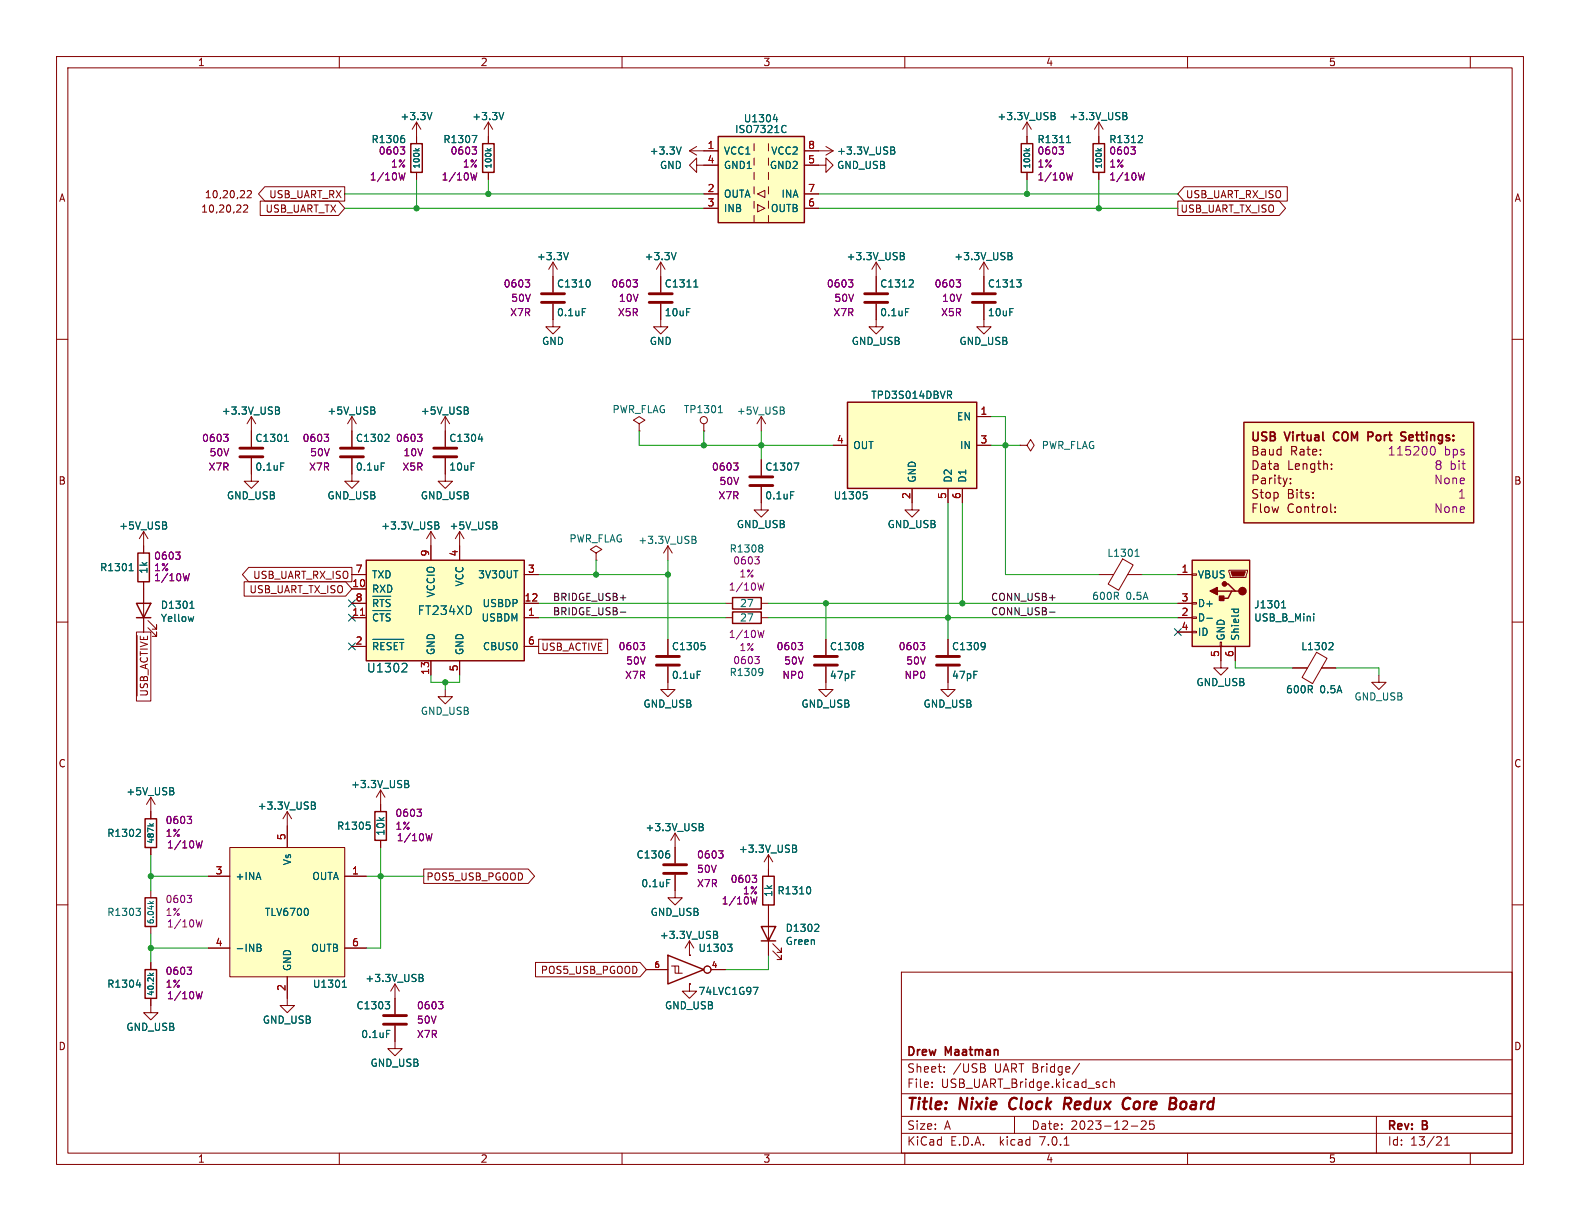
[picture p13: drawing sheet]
<svg xmlns="http://www.w3.org/2000/svg" width="279mm" height="216mm" viewBox="0 0 279 216" stroke-linecap="round" stroke-linejoin="round" font-family="sans-serif">
<defs><g id="words">
<g font-size="2.8" fill="#840000">
<text x="160.4" y="196.7">Title:</text>
<text x="169.8" y="196.7">Nixie</text>
<text x="179.2" y="196.7">Clock</text>
<text x="189.4" y="196.7">Redux</text>
<text x="200.5" y="196.7">Core</text>
<text x="209.3" y="196.7">Board</text>
</g>
<g font-size="2.1" fill="#840000">
<text x="221.2" y="80.8">Baud</text>
<text x="221.2" y="83.3">Data</text>
<text x="221.2" y="78.4">USB</text>
<text x="227.4" y="78.4">Virtual</text>
<text x="227.7" y="83.3">Length:</text>
<text x="228.2" y="80.8">Rate:</text>
<text x="236.4" y="78.4">COM</text>
<text x="242.9" y="78.4">Port</text>
<text x="221.2" y="85.8">Parity:</text>
<text x="221.2" y="88.4">Stop</text>
<text x="227.6" y="88.4">Bits:</text>
<text x="221.2" y="90.9">Flow</text>
<text x="227.6" y="90.9">Control:</text>
<text x="160.4" y="189.8">Sheet:</text>
<text x="160.4" y="187">Drew</text>
<text x="167.3" y="187">Maatman</text>
<text x="168.6" y="189.8">/USB</text>
<text x="175.8" y="189.8">UART Bridge/</text>
<text x="160.4" y="192.5">File:</text>
<text x="166.4" y="192.5">USB_UART_Bridge.kicad_sch</text>
<text x="160.4" y="202.7">KiCad</text>
<text x="160.4" y="199.9">Size:</text>
<text x="167" y="199.9">A</text>
<text x="168.1" y="202.7">E.D.A.</text>
<text x="176.8" y="202.7">kicad</text>
<text x="182.4" y="199.9">Date:</text>
<text x="183.9" y="202.7">7.0.1</text>
<text x="189.3" y="199.9">2023-12-25</text>
<text x="245.4" y="200.1">Rev:</text>
<text x="245.4" y="202.7">Id:</text>
<text x="249.4" y="202.7">13/21</text>
<text x="251.6" y="200.1">B</text>
</g>
<g font-size="2.1" fill="#840084">
<text x="245.3" y="80.7">115200</text>
<text x="249.3" y="78.4">Settings:</text>
<text x="253.6" y="83.2">8</text>
<text x="255.3" y="80.7">bps</text>
<text x="256.3" y="83.2">bit</text>
<text x="253.5" y="85.8">None</text>
<text x="257.8" y="88.3">1</text>
<text x="253.5" y="90.9">None</text>
</g>
<g font-size="2.1" fill="#006464">
<text x="73.8" y="108.9">FT234XD</text>
<text x="64.8" y="119.1">U1302</text>
</g>
<g font-size="1.8" fill="#840000">
<text x="35" y="11.8">1</text>
<text x="85" y="11.8">2</text>
<text x="135" y="11.8">3</text>
<text x="185" y="11.8">4</text>
<text x="235" y="11.8">5</text>
<text x="10.4" y="35.8">A</text>
<text x="36.1" y="35.2">10,20,22</text>
<text x="47.5" y="35.2">USB_UART_RX</text>
<text x="209.7" y="35.2">USB_UART_RX_ISO</text>
<text x="267.8" y="35.8">A</text>
<text x="35.5" y="37.7">10,20,22</text>
<text x="46.8" y="37.7">USB_UART_TX</text>
<text x="208.8" y="37.7">USB_UART_TX_ISO</text>
<text x="10.3" y="85.8">B</text>
<text x="267.7" y="85.8">B</text>
<text x="44" y="105.1">USB_UART_TX_ISO</text>
<text x="44.6" y="102.5">USB_UART_RX_ISO</text>
<text x="95.7" y="115.8">~{USB_ACTIVE}</text>
<text x="26.9" y="123.3" transform="rotate(-90 26.9 123.3)">~{USB_ACTIVE}</text>
<text x="10.3" y="135.8">C</text>
<text x="267.7" y="135.8">C</text>
<text x="75.4" y="155.9">POS5_USB_PGOOD</text>
<text x="95.5" y="172.4">POS5_USB_PGOOD</text>
<text x="10.3" y="185.8">D</text>
<text x="267.7" y="185.8">D</text>
<text x="35" y="205.7">1</text>
<text x="85" y="205.7">2</text>
<text x="135" y="205.7">3</text>
<text x="185" y="205.7">4</text>
<text x="235" y="205.7">5</text>
</g>
<g font-size="1.8" fill="#006464">
<text x="70.8" y="21.4">+3.3V</text>
<text x="83.5" y="21.4">+3.3V</text>
<text x="129.9" y="23.7">ISO7321C</text>
<text x="131.5" y="21.8">U1304</text>
<text x="176.3" y="21.4">+3.3V_USB</text>
<text x="189" y="21.4">+3.3V_USB</text>
<text x="65.6" y="25.5">R1306</text>
<text x="78.3" y="25.5">R1307</text>
<text x="114.8" y="27.5">+3.3V</text>
<text x="128" y="27.5">VCC1</text>
<text x="136.3" y="27.5">VCC2</text>
<text x="148" y="27.5">+3.3V_USB</text>
<text x="116.6" y="30">GND</text>
<text x="128" y="35.1">OUTA</text>
<text x="128" y="30">GND1</text>
<text x="136" y="30">GND2</text>
<text x="138.1" y="35.1">INA</text>
<text x="148" y="30">GND_USB</text>
<text x="128" y="37.7">INB</text>
<text x="136.2" y="37.7">OUTB</text>
<text x="94.9" y="46.2">+3.3V</text>
<text x="113.9" y="46.2">+3.3V</text>
<text x="149.6" y="46.2">+3.3V_USB</text>
<text x="168.7" y="46.2">+3.3V_USB</text>
<text x="98.4" y="51">C1310</text>
<text x="117.5" y="51">C1311</text>
<text x="155.6" y="51">C1312</text>
<text x="174.6" y="51">C1313</text>
<text x="98.4" y="56.1">0.1uF</text>
<text x="117.5" y="56.1">10uF</text>
<text x="155.6" y="56.1">0.1uF</text>
<text x="174.6" y="56.1">10uF</text>
<text x="95.8" y="61.2">GND</text>
<text x="114.8" y="61.2">GND</text>
<text x="150.6" y="61.2">GND_USB</text>
<text x="169.6" y="61.2">GND_USB</text>
<text x="154" y="70.7">TPD3S014DBVR</text>
<text x="39.2" y="73.5">+3.3V_USB</text>
<text x="57.8" y="73.5">+5V_USB</text>
<text x="74.4" y="73.5">+5V_USB</text>
<text x="108.2" y="73.2">PWR_FLAG</text>
<text x="120.9" y="73.2">TP1301</text>
<text x="130.2" y="73.5">+5V_USB</text>
<text x="169.1" y="74.5">EN</text>
<text x="45.1" y="78.3">C1301</text>
<text x="45.1" y="83.4">0.1uF</text>
<text x="62.9" y="78.3">C1302</text>
<text x="62.9" y="83.4">0.1uF</text>
<text x="79.4" y="78.3">C1304</text>
<text x="79.4" y="83.4">10uF</text>
<text x="135.3" y="83.4">C1307</text>
<text x="150.9" y="79.6">OUT</text>
<text x="169.6" y="79.6">IN</text>
<text x="184.2" y="79.6">PWR_FLAG</text>
<text x="40.1" y="88.5">GND_USB</text>
<text x="57.8" y="88.5">GND_USB</text>
<text x="74.4" y="88.5">GND_USB</text>
<text x="135.3" y="88.5">0.1uF</text>
<text x="147.4" y="88.5">U1305</text>
<text x="162.1" y="85.3" transform="rotate(-90 162.1 85.3)">GND</text>
<text x="168.5" y="85.3" transform="rotate(-90 168.5 85.3)">D2</text>
<text x="171" y="85.3" transform="rotate(-90 171 85.3)">D1</text>
<text x="21" y="93.8">+5V_USB</text>
<text x="67.3" y="93.8">+3.3V_USB</text>
<text x="79.4" y="93.8">+5V_USB</text>
<text x="130.2" y="93.5">GND_USB</text>
<text x="156.9" y="93.5">GND_USB</text>
<text x="17.6" y="101.2">R1301</text>
<text x="26.2" y="101.5" transform="rotate(-90 26.2 101.5)">1k</text>
<text x="100.6" y="96.1">PWR_FLAG</text>
<text x="112.8" y="96.3">+3.3V_USB</text>
<text x="195.8" y="98.6">L1301</text>
<text x="28.4" y="107.8">D1301</text>
<text x="65.8" y="105">RXD</text>
<text x="65.8" y="102.4">TXD</text>
<text x="77" y="105.8" transform="rotate(-90 77 105.8)">VCCIO</text>
<text x="82.1" y="103.8" transform="rotate(-90 82.1 103.8)">VCC</text>
<text x="84.4" y="102.4">3V3OUT</text>
<text x="85.2" y="107.5">USBDP</text>
<text x="130.8" y="107.5">27</text>
<text x="193.1" y="106.2">600R</text>
<text x="199.1" y="106.2">0.5A</text>
<text x="211.8" y="102.4">VBUS</text>
<text x="211.8" y="107.5">D+</text>
<text x="221.7" y="107.7">J1301</text>
<text x="28.4" y="110.1">Yellow</text>
<text x="65.8" y="110.7">~{CTS}</text>
<text x="65.8" y="108.1">~{RTS}</text>
<text x="85" y="110">USBDM</text>
<text x="130.8" y="110">27</text>
<text x="211.8" y="110">D-</text>
<text x="211.8" y="112.6">ID</text>
<text x="216.7" y="113.3" transform="rotate(-90 216.7 113.3)">GND</text>
<text x="219.3" y="113.3" transform="rotate(-90 219.3 113.3)">Shield</text>
<text x="221.7" y="110">USB_B_Mini</text>
<text x="65.8" y="115.7">~{RESET}</text>
<text x="77" y="115.8" transform="rotate(-90 77 115.8)">GND</text>
<text x="82.1" y="115.8" transform="rotate(-90 82.1 115.8)">GND</text>
<text x="85.3" y="115.1">CBUS0</text>
<text x="118.8" y="115.1">C1305</text>
<text x="129" y="119.7">R1309</text>
<text x="146.7" y="115.1">C1308</text>
<text x="168.3" y="115.1">C1309</text>
<text x="230" y="115.1">L1302</text>
<text x="113.7" y="125.3">GND_USB</text>
<text x="118.8" y="120.2">0.1uF</text>
<text x="141.7" y="125.3">GND_USB</text>
<text x="146.7" y="120.2">47pF</text>
<text x="163.3" y="125.3">GND_USB</text>
<text x="168.3" y="120.2">47pF</text>
<text x="211.5" y="121.5">GND_USB</text>
<text x="227.4" y="122.7">600R</text>
<text x="233.4" y="122.7">0.5A</text>
<text x="239.5" y="124">GND_USB</text>
<text x="74.4" y="126.6">GND_USB</text>
<text x="22.3" y="140.8">+5V_USB</text>
<text x="45.5" y="143.3">+3.3V_USB</text>
<text x="62" y="139.5">+3.3V_USB</text>
<text x="18.9" y="148.1">R1302</text>
<text x="59.5" y="146.9">R1305</text>
<text x="68.1" y="147.8" transform="rotate(-90 68.1 147.8)">10k</text>
<text x="114.1" y="147.1">+3.3V_USB</text>
<text x="41.7" y="155.8">+INA</text>
<text x="51.6" y="153.1" transform="rotate(-90 51.6 153.1)">Vs</text>
<text x="55.1" y="155.8">OUTA</text>
<text x="112.5" y="152">C1306</text>
<text x="130.6" y="150.9">+3.3V_USB</text>
<text x="113.3" y="157">0.1uF</text>
<text x="136.7" y="158.7" transform="rotate(-90 136.7 158.7)">1k</text>
<text x="137.4" y="158.3">R1310</text>
<text x="18.9" y="162.1">R1303</text>
<text x="46.8" y="162.1">TLV6700</text>
<text x="115" y="162.1">GND_USB</text>
<text x="116.6" y="166.2">+3.3V_USB</text>
<text x="138.9" y="164.9">D1302</text>
<text x="138.9" y="167.2">Green</text>
<text x="41.7" y="168.5">-INB</text>
<text x="51.6" y="171.7" transform="rotate(-90 51.6 171.7)">GND</text>
<text x="54.9" y="168.5">OUTB</text>
<text x="64.6" y="173.8">+3.3V_USB</text>
<text x="123.5" y="168.5">U1303</text>
<text x="18.9" y="174.8">R1304</text>
<text x="55.3" y="174.8">U1301</text>
<text x="63" y="178.6">C1303</text>
<text x="117.5" y="178.6">GND_USB</text>
<text x="123.5" y="176.1">74LVC1G97</text>
<text x="22.3" y="182.4">GND_USB</text>
<text x="46.4" y="181.2">GND_USB</text>
<text x="63.8" y="183.7">0.1uF</text>
<text x="65.5" y="188.8">GND_USB</text>
</g>
<g font-size="1.8" fill="#840084">
<text x="66.9" y="27.5">0603</text>
<text x="69.1" y="29.8">1%</text>
<text x="79.6" y="27.5">0603</text>
<text x="81.8" y="29.8">1%</text>
<text x="183.4" y="25.5">R1311</text>
<text x="183.4" y="27.5">0603</text>
<text x="183.4" y="29.8">1%</text>
<text x="196.1" y="25.5">R1312</text>
<text x="196.1" y="27.5">0603</text>
<text x="196.1" y="29.8">1%</text>
<text x="65.3" y="32.1">1/10W</text>
<text x="78" y="32.1">1/10W</text>
<text x="183.4" y="32.1">1/10W</text>
<text x="196.1" y="32.1">1/10W</text>
<text x="89" y="51">0603</text>
<text x="90.3" y="53.5">50V</text>
<text x="108.1" y="51">0603</text>
<text x="109.4" y="53.5">10V</text>
<text x="146.2" y="51">0603</text>
<text x="147.5" y="53.5">50V</text>
<text x="165.2" y="51">0603</text>
<text x="166.5" y="53.5">10V</text>
<text x="90.2" y="56.1">X7R</text>
<text x="109.2" y="56.1">X5R</text>
<text x="147.3" y="56.1">X7R</text>
<text x="166.4" y="56.1">X5R</text>
<text x="35.7" y="78.3">0603</text>
<text x="36.8" y="83.4">X7R</text>
<text x="37" y="80.8">50V</text>
<text x="53.4" y="78.3">0603</text>
<text x="54.6" y="83.4">X7R</text>
<text x="54.8" y="80.8">50V</text>
<text x="70" y="78.3">0603</text>
<text x="71.1" y="83.4">X5R</text>
<text x="71.3" y="80.8">10V</text>
<text x="125.8" y="83.4">0603</text>
<text x="127" y="88.5">X7R</text>
<text x="127.2" y="85.9">50V</text>
<text x="27.2" y="99.1">0603</text>
<text x="27.2" y="101.2">1%</text>
<text x="129" y="97.9">R1308</text>
<text x="129.6" y="100">0603</text>
<text x="27.2" y="102.9">1/10W</text>
<text x="128.8" y="104.6">1/10W</text>
<text x="130.7" y="102.3">1%</text>
<text x="128.8" y="113">1/10W</text>
<text x="109.3" y="115.1">0603</text>
<text x="110.7" y="117.7">50V</text>
<text x="129.6" y="117.6">0603</text>
<text x="130.7" y="115.3">1%</text>
<text x="137.3" y="115.1">0603</text>
<text x="138.6" y="117.7">50V</text>
<text x="158.9" y="115.1">0603</text>
<text x="160.2" y="117.7">50V</text>
<text x="110.5" y="120.2">X7R</text>
<text x="138.3" y="120.2">NP0</text>
<text x="159.9" y="120.2">NP0</text>
<text x="29.2" y="145.9">0603</text>
<text x="29.2" y="148.1">1%</text>
<text x="69.9" y="144.6">0603</text>
<text x="69.9" y="146.9">1%</text>
<text x="70.1" y="148.9">1/10W</text>
<text x="29.5" y="150.2">1/10W</text>
<text x="123.2" y="152">0603</text>
<text x="123.2" y="154.5">50V</text>
<text x="29.2" y="159.8">0603</text>
<text x="123.2" y="157">X7R</text>
<text x="127.6" y="160.1">1/10W</text>
<text x="129.1" y="156.3">0603</text>
<text x="131.3" y="158.3">1%</text>
<text x="29.2" y="162.1">1%</text>
<text x="29.5" y="164.1">1/10W</text>
<text x="29.2" y="172.5">0603</text>
<text x="29.2" y="174.8">1%</text>
<text x="29.5" y="176.8">1/10W</text>
<text x="73.7" y="178.6">0603</text>
<text x="73.7" y="181.2">50V</text>
<text x="73.7" y="183.7">X7R</text>
</g>
<g font-size="1.8" fill="#a90000">
<text x="125.1" y="26.4">1</text>
<text x="125.1" y="29">4</text>
<text x="142.8" y="29">5</text>
<text x="142.8" y="26.4">8</text>
<text x="125.1" y="34">2</text>
<text x="142.8" y="34">7</text>
<text x="125.1" y="36.6">3</text>
<text x="142.8" y="36.6">6</text>
<text x="173.3" y="73.4">1</text>
<text x="147.9" y="78.5">4</text>
<text x="173.3" y="78.5">3</text>
<text x="161" y="88.3" transform="rotate(-90 161 88.3)">2</text>
<text x="167.4" y="88.3" transform="rotate(-90 167.4 88.3)">5</text>
<text x="169.9" y="88.3" transform="rotate(-90 169.9 88.3)">6</text>
<text x="62.8" y="101.3">7</text>
<text x="75.9" y="98.5" transform="rotate(-90 75.9 98.5)">9</text>
<text x="81" y="98.5" transform="rotate(-90 81 98.5)">4</text>
<text x="93.3" y="101.3">3</text>
<text x="208.9" y="101.3">1</text>
<text x="62.2" y="103.9">10</text>
<text x="62.8" y="106.4">8</text>
<text x="92.7" y="106.4">12</text>
<text x="208.9" y="106.4">3</text>
<text x="62.2" y="109">11</text>
<text x="93.3" y="109">1</text>
<text x="208.9" y="109">2</text>
<text x="208.9" y="111.5">4</text>
<text x="62.8" y="114">2</text>
<text x="75.9" y="119.4" transform="rotate(-90 75.9 119.4)">13</text>
<text x="81" y="118.8" transform="rotate(-90 81 118.8)">5</text>
<text x="93.3" y="114">6</text>
<text x="215.6" y="116.2" transform="rotate(-90 215.6 116.2)">5</text>
<text x="218.2" y="116.2" transform="rotate(-90 218.2 116.2)">6</text>
<text x="50.5" y="148.6" transform="rotate(-90 50.5 148.6)">5</text>
<text x="38.1" y="154.7">3</text>
<text x="62.2" y="154.7">1</text>
<text x="38.1" y="167.4">4</text>
<text x="62.2" y="167.4">6</text>
<text x="50.5" y="175.3" transform="rotate(-90 50.5 175.3)">2</text>
</g>
<g font-size="1.8" fill="#0f0f0f">
<text x="97.8" y="106.3">BRIDGE_USB+</text>
<text x="175.3" y="106.3">CONN_USB+</text>
<text x="97.8" y="108.9">BRIDGE_USB-</text>
<text x="175.3" y="108.9">CONN_USB-</text>
</g>
<g font-size="1.4" fill="#006464">
<text x="74.4" y="29.9" transform="rotate(-90 74.4 29.9)">100k</text>
<text x="87.1" y="29.9" transform="rotate(-90 87.1 29.9)">100k</text>
<text x="182.3" y="29.9" transform="rotate(-90 182.3 29.9)">100k</text>
<text x="195" y="29.9" transform="rotate(-90 195 29.9)">100k</text>
<text x="27.4" y="149.3" transform="rotate(-90 27.4 149.3)">487k</text>
<text x="27.4" y="163.5" transform="rotate(-90 27.4 163.5)">6.04k</text>
<text x="27.4" y="176.2" transform="rotate(-90 27.4 176.2)">40.2k</text>
</g>
<g font-size="1.4" fill="#a90000">
<text x="115.6" y="171.2">6</text>
<text x="125.8" y="171.2">4</text>
</g>
</g></defs>
<g fill="none" stroke="#840000" stroke-width=".18">
<path d="M10 10h259.4v195.9h-259.4zM12 12h255.4v191.9h-255.4zM60 10v2M110 10v2M160 10v2M210 10v2M260 10v2M43.1 36.4l.5-.2 .2 .4-.8 .9h.8M43.7 33.8l.5-.1 .3 .4-.8 .9h.8M46 35.6h13.8l1.2 1.2-1.2 1.3h-13.8zM46.8 33h14.2v2.6h-14.2l-1.1-1.3zM73.7 21.6l-.8 1.3"/>
<path d="M73.7 21.6v3.8M73.7 30.5v1.3M73.7 21.6l.7 1.3M86.4 21.6l-.8 1.3M86.4 21.6v3.8M86.4 30.5v1.3M86.4 21.6l.7 1.3M121.9 26.7l1.3 .7M121.9 26.7h5.1M123.2 29.2v-1.3l-1.3 1.3 1.3 1.3v-1.3h3.8M123.2 25.9l-1.3 .8M124.5 34.3h2.5"/>
<path d="M124.5 36.8h2.5M133.3 25.4v1.3M133.3 27.9v1.3M133.3 30.5v1.3M133.3 33v1.3M133.3 35.6v1.2M133.3 38.1v1.3M134 36.2l1.3 .6-1.3 .7zM134 34.3l1.3-.6v1.2zM135.9 25.4v1.3M135.9 27.9v1.3M135.9 30.5v1.3"/>
<path d="M135.9 33v1.3M135.9 35.6v1.2M135.9 38.1v1.3M142.2 29.2h3.8v-1.3l1.3 1.3-1.3 1.3v-1.3M142.2 26.7h5.1M142.2 34.3h2.6M142.2 36.8h2.6M146 25.9l1.3 .8M147.3 26.7l-1.3 .7M181.6 21.6v3.8M181.6 30.5v1.3M181.6 21.6l-.8 1.3"/>
<path d="M181.6 21.6l.8 1.3M194.3 21.6l-.8 1.3M194.3 21.6v3.8M194.3 30.5v1.3M194.3 21.6l.8 1.3M208.3 35.6h17.9l1.1 1.2-1.1 1.3h-17.9zM209.4 33h18.2v2.6h-18.2l-1.1-1.3zM10 60h2M97.8 53.7v4.1h1.3l-1.3 1.3-1.3-1.3h1.3M97.8 46.4l-.8 1.2M97.8 46.4v5.3M97.8 46.4l.8 1.2"/>
<path d="M116.8 53.7v4.1h1.3l-1.3 1.3-1.2-1.3h1.2M116.8 46.4v5.3M116.8 46.4l-.7 1.2M116.8 46.4l.8 1.2M154.9 53.7v4.1h1.3l-1.3 1.3-1.2-1.3h1.2M154.9 46.4v5.3M154.9 46.4l-.7 1.2M154.9 46.4l.8 1.2M174 53.7v4.1h1.3l-1.3 1.3-1.3-1.3h1.3M174 46.4l-.8 1.2M174 46.4v5.3M174 46.4l.8 1.2"/>
<path d="M267.4 60h2M44.4 73.7l-.7 1.2M44.4 73.7v5.3M44.4 73.7l.8 1.2M62.2 73.7v5.3M62.2 73.7l-.7 1.2M62.2 73.7l.8 1.2M78.7 73.7l-.7 1.2M78.7 73.7v5.3M78.7 73.7l.8 1.2M113 74.9l1-.6-1-.6-1 .6 1 .6v1.3M113 76.2h.1"/>
<path d="M124.5 76.2h.1M124.5 74.9v1.3M134.6 73.7l-.7 1.2M134.6 73.7v2.5M134.6 73.7l.8 1.2M147.3 78.7h2.6M172.7 73.7h2.6M172.7 78.7h2.6M180.3 78.7h1.3l.6-1 .7 1-.7 1.1-.6-1.1M180.3 78.7h.1M25.4 94v3.8M25.4 94l-.8 1.3"/>
<path d="M25.4 94l.8 1.3M44.4 81v4.1h1.3l-1.3 1.3-1.2-1.3h1.2M62.2 81v4.1h1.3l-1.3 1.3-1.2-1.3h1.2M76.2 94v5.1M76.2 94l-.8 1.3M76.2 94l.8 1.3M78.7 81v4.1h1.3l-1.3 1.3-1.2-1.3h1.2M81.3 94l-.8 1.3M81.3 94v5.1M81.3 94l.7 1.3M105.4 97.8l1-.6-1-.7-1 .7 1 .6v1.3M105.4 99.1h.1"/>
<path d="M118.1 96.5l-.8 1.3M118.1 96.5v2.6M118.1 96.5l.8 1.3M134.6 86.1v4.1h1.3l-1.3 1.2-1.3-1.2h1.3M134.6 81.3v2.8M161.3 86.4v3.8h1.3l-1.3 1.2-1.3-1.2h1.3M167.6 86.4v2.5M170.2 86.4v2.5M198.5 98.8l1.9 1.1-2.6 4.5-1.8-1.1zM10 110h2M24.1 111.8h2.6v12.2h-2.6zM24.2 112.4v10.7"/>
<path d="M24.8 112.5v.6h1.3M24.8 115.2v.7M24.8 115.6h1.3M24.8 114.8h1.3M24.8 113.5l1.3 .4-1.3 .5M24.9 116.3l-.1 .4 .3 .3M25.1 119.7l-.3 .2v.4h1.3M25.4 102.9v8.9M26.1 117.4l-1.3 .5 1.3 .4M43.2 102.9h17.9l1.1 1.2-1.1 1.3h-17.9zM44 100.3h18.2v2.6h-18.2l-1.1-1.3zM62.2 109.2h2.6"/>
<path d="M62.2 104.1h2.6M62.2 106.7h2.6M62.2 114.3h2.6M62.2 101.6h2.6M76.2 116.8v2.6M81.3 116.8v2.6M92.7 109.2h2.5M92.7 106.7h2.5M92.7 114.3h2.5M92.7 101.6h2.5M95.2 113h12.3v2.6h-12.3zM95.9 113.1h10.6"/>
<path d="M96 113.7v1M96.8 113.7v1M98 113.8l-.5-.1-.2 .3M99.2 114l-.2-.3h-.4v1.3M100.6 115l.4-1.3 .5 1.3M102.6 113.8l-.3-.1-.4 .3M103 113.7h.7M103.3 113.7v1.3M104.1 113.7v1.3M104.6 113.7l.4 1.3 .4-1.3M106.4 113.7h-.6v1.3M118.1 117.9v4h1.3l-1.3 1.3-1.3-1.3h1.3"/>
<path d="M118.1 113v2.8M128.3 109.2h1.2M128.3 106.7h1.2M134.6 109.2h1.3M134.6 106.7h1.3M146 117.9v4h1.3l-1.3 1.3-1.2-1.3h1.2M146 113v2.8M167.6 117.9v4h1.3l-1.3 1.3-1.2-1.3h1.2M167.6 113v2.8M194.3 101.6h2.6M199.4 101.6h2.5M208.3 109.2h2.5"/>
<path d="M208.3 106.7h2.5M208.3 101.6h2.5M208.3 111.8h2.5M210.8 111.6h.8v.3h-.8zM210.8 109.1h.8v.2h-.8zM210.8 106.6h.8v.2h-.8zM210.8 101.5h.8v.2h-.8zM215.8 113.5h.2v.8h-.2zM215.9 114.3v3.8h1.3l-1.3 1.3-1.3-1.3h1.3M217.3 100.8h3.3v.3l-.3 1h-2.7zM218.4 114.3v2.5M228.6 118.1h2.6"/>
<path d="M232.8 115.3l1.9 1.1-2.6 4.5-1.8-1.1zM233.7 118.1h2.5M243.8 119.4v1.3h1.3l-1.3 1.2-1.2-1.2h1.2M267.4 110h2M24.8 122.9h1M24.8 122.2h1M24.9 120.9l-.1 .5 .3 .2M67.3 139.7l-.8 1.3M67.3 139.7v3.8M67.3 139.7l.8 1.3M78.7 121.9v1.3h1.3l-1.3 1.3-1.2-1.3h1.2M10 160h2"/>
<path d="M26.7 141v3.8M26.7 149.9v1.2M26.7 157.5v1.3M26.7 141l-.8 1.2M26.7 141l.7 1.2M36.8 154.9h3.8M40.6 149.9h20.4v22.8h-20.4zM50.8 143.5l-.8 1.3M50.8 143.5v6.4M50.8 143.5l.8 1.3M61 154.9h3.8M67.3 148.6v1.3"/>
<path d="M74.9 153.7h18.5l1.1 1.2-1.1 1.3h-18.5zM119.4 154.7v4.1h1.2l-1.2 1.2-1.3-1.2h1.3M119.4 147.3l-.8 1.3M119.4 147.3v5.4M119.4 147.3l.7 1.3M135.9 151.1v3.8M135.9 151.1l-.8 1.3M135.9 151.1l.8 1.3M267.4 160h2M26.7 176.5v2.6h1.2l-1.2 1.2-1.3-1.2h1.3M26.7 163.8v1.3M26.7 170.2v1.3"/>
<path d="M36.8 167.6h3.8M50.8 172.7v5.1h1.3l-1.3 1.3-1.3-1.3h1.3M61 167.6h3.8M69.8 174l-.7 1.3M69.8 174v5.3M69.8 174l.8 1.3M94.7 170.2h18.5l1.1 1.3-1.1 1.2h-18.5zM114.3 171.5h3.8M118.7 170.8h.7v1.3h1.2M119.4 170.8h.6v1.3M121.9 174v1.3h1.3l-1.3 1.2-1.3-1.2h1.3M121.9 168.9h.1"/>
<path d="M121.9 174h.1M121.9 166.4l-.7 1.2M121.9 166.4v2.5M121.9 166.4l.8 1.2M125.7 171.5h2.6M135.9 160v8.9M136.7 168.1l1.5 1.6v-.8v.8h-.8M136.7 166.9l1.5 1.5v-.8v.8h-.8M159.4 171.9h108v32h-108zM69.8 181.4v4h1.3l-1.3 1.3-1.2-1.3h1.2M159.4 197.4h108M159.4 193.4h108"/>
<path d="M159.4 187.4h108M164.8 192.2v.1M164.8 191.4v.1M167 189.5v.1M167 188.7v.1M173.9 188.8a.4 .4 0 0 1 .4 .4 .4 .4 0 0 1-.3 .4M174 188.2l.2 .2-.2 .3M179.4 197.4v3M190.9 188l-1.3 2M195.2 192.2h.6M195.2 191.4h.6M196.4 191.4l.2-.1 .4 .1v.9"/>
<path d="M196.4 190.8v1.5M200 199.1h1.2M201.8 198.3l.6-.1 .2 .1 .1 .3-.9 1.1h.9M204 198.2h-.7v.7l.2-.1h.5l.1 .3-.1 .5-.2 .1-.5-.1M243.4 197.4v6.5M60 203.9v2M110 203.9v2M159.4 200.4h108M160 203.9v2M188.2 202.5h.8M210 203.9v2M255.5 202.5h.8"/>
<path d="M255.5 201.4l.4-.4v1.5M260 203.9v2"/>
<circle cx="124.5" cy="74.3" r=".63"/>
<circle cx="125.1" cy="171.4" r=".63"/>
</g>
<path d="M178.6 194.6l-.1 .7v.3M188.2 195.2h.8M189.1 194.1h-.7l-.3 2M199 194.2l.3-.1 .5 .1M199.7 195.9l-.6 .2M207.8 195.2a.53 .53 0 0 1 0 .7M207.9 194.2a.44 .44 0 0 1 0 .7" fill="none" stroke="#840000" stroke-width=".4"/>
<g fill="none" stroke="#840000" stroke-width=".25">
<path d="M72.6 25.4h2.1v5.1h-2.1zM85.3 25.4h2.1v5.1h-2.1zM127 24.1h15.2v15.3h-15.2zM180.6 25.4h2v5.1h-2zM193.3 25.4h2v5.1h-2zM149.9 71.1h22.8v15.3h-22.8zM220 74.7h40.6v17.8h-40.6zM24.4 97.8h2v5.1h-2zM64.8 99.1h27.9v17.7h-27.9zM210.8 99.1h10.2v15.2h-10.2zM24.1 106.7h2.6l-1.3 2.5zM24.1 109.2h2.6"/>
<path d="M129.5 105.7h5.1v2h-5.1zM129.5 108.2h5.1v2h-5.1zM215.3 104.5h2.5M216.5 103.3h.7l1.2 1.2h.7M218.4 104.5h-.6l-.6 1.3h-1.3M25.7 158.8h2v5h-2zM25.7 144.8h2v5.1h-2zM66.3 143.5h2v5.1h-2zM134.9 154.9h2v5.1h-2zM25.7 171.5h2v5h-2zM118.1 168.9l6.4 2.6-6.4 2.5zM134.6 163.8h2.6l-1.3 2.6z"/>
<path d="M134.6 166.4h2.6"/>
</g>
<g fill="none" stroke="#006464" stroke-width=".18">
<path d="M76.4 19.9l-.4 1.3M89.1 19.9l-.4 1.3M185.9 19.9l.6 .1v.3l-.2 .2M198.6 19.9l.6 .1v.3l-.2 .2M71.2 24h.2M71.3 24.4l.3 .3v.3l-.3 .2M73.5 26.3l.3 .4M74.1 26.3l-.4 .3M83.5 24h.8l-.5 1.2M86.2 26.3l.3 .4M86.8 26.3l-.4 .3M120.5 26l-.5 1.3"/>
<path d="M136.7 21.1h.8M137.3 20.7v.8M138.6 22.2l.4 .1M139 23.3l-.4 .1M157.5 26l.6 .1 .1 .3-.3 .2M157.5 26.6h.4M157.9 26.6l.3 .2v.3l-.7 .2M181.4 26.3l.4 .4M182.1 26.3l-.4 .3M185.9 20.5h.4M186.3 20.5l.3 .2-.1 .3-.6 .2M188.6 25.2h.7"/>
<path d="M188.8 24.1l.2-.1v1.2M194.1 26.3l.4 .4M194.8 26.3l-.4 .3M198.6 20.5h.4M199 20.5l.3 .2-.1 .3-.6 .2M201.8 24l.2 .2v.3l-.8 .7h.8M100.5 44.7l-.4 1.2M103 54.6h.6M104.2 49.5l.2 .5-.2 .7M119.6 44.7l-.5 1.2M122.7 50.8h.7M122.9 49.7l.1-.2v1.3"/>
<path d="M159.2 44.7l.6 .1 .1 .2-.3 .3M159.2 45.3h.4M159.6 45.3l.3 .2v.3l-.7 .1M160.1 54.6h.6M161.3 49.5l.2 .2v.3l-.8 .8h.8M178.3 44.7l.6 .1v.2l-.2 .3M178.3 45.3h.4M178.7 45.3l.3 .2-.1 .3-.6 .1M179.8 49.5h.8l-.5 .5M180.3 50l.3 .2v.3l-.3 .3M48.7 72l.6 .1 .1 .2-.3 .3M48.7 72.6h.4"/>
<path d="M49.1 72.6l.3 .2v.3l-.7 .1M50.3 78.1h.7M50.5 77l.2-.2v1.3M66.2 72.6l.1 .2-.1 .4M66.2 72.1v.3M68.6 76.8l.2 .2-.1 .3-.7 .8h.8M82.7 72.6l.1 .2-.1 .4M82.7 72.1v.3M84.6 77.6h.8M85.2 77.2v.9M127 73h.8M127.3 71.9l.1-.2v1.3"/>
<path d="M138.6 72.6l.1 .2-.1 .4M138.6 72.1v.3M167.9 69.8l.4 .6M168 69.2l.3 .2-.1 .3-.2 .1M23.1 99.8l.1-.2v1.3M29.4 92.9l.1 .2-.1 .4M29.4 92.4v.4M49.6 81.9h.6M67.4 81.9h.6M76.9 92.3l.6 .1 .1 .2-.3 .3M76.9 92.9h.4M77.3 92.9l.3 .2v.3l-.7 .2"/>
<path d="M87.8 92.9l.1 .2-.1 .4M87.8 92.4v.4M122.4 94.8l.6 .1v.3l-.2 .2M122.4 95.4h.4M122.8 95.4l.3 .3-.1 .3-.6 .1M134.7 96.3l.2 .3-.2 .3 .2 .2v.3l-.2 .2M139.8 86.9h.6M140.4 81.9h.9l-.6 1.2M152.7 86.9h.6M153.1 87.4l.3 .3v.3l-.3 .2M200.7 98.4h.7M200.8 97.4l.3-.3v1.3"/>
<path d="M22.8 100.9h.8M33.6 107.6h.7M33.8 106.5l.1-.2v1.3M34.2 109l-.2 .9M65.9 108h3.2M65.9 113h5.5M65.9 105.4h3.2M66.8 106.2l-.2-.2h-.5v1.3M66.8 113.9l-.2-.3h-.5v1.3M67.2 106h.7M67.5 106v1.3M67.5 108.5v1.3"/>
<path d="M68 113.6h-.6v1.3M69 106.1l-.5-.1-.2 .2M69.2 113.7l-.5-.1-.3 .3M70.3 113.6h-.6v1.3M70.7 113.6h.7M71 113.6v1.3M71.7 117.3l.3 .3-.1 .3-.9 .9h1M123.3 118.7h.6M124 113.6h.6M124.4 114.1l.3 .2v.3l-.3 .3M134.7 118.2l.1 .1a1.07 1.07 0 0 1-.1 1M134.9 118.7l-.2 .3"/>
<path d="M152.4 113.6l.2 .3-.2 .3 .2 .2v.2l-.2 .3M174 113.6l.2 .1a1.07 1.07 0 0 1-.2 1.1M174.2 114.2l-.2 .2M213.4 109.3h1M217.8 107.7h1.2M218.2 107.7v.4M219 107.7v.4M226.6 107.5h.8M226.7 106.5l.3-.3v1.3M232.3 108.5v.2M232.3 109v.8M235.5 113.6l.2 .3v.3l-.8 .7h.8"/>
<path d="M30.6 139.9l.2 .2-.2 .4M30.6 139.4v.4M71.6 138l.6 .1v.3l-.2 .2M71.6 138.6h.4M72 138.6l.3 .2-.1 .4-.6 .1M24.6 146.6l.2 .3v.3l-.8 .7h.8M26.5 159.4l.3 .4M26.5 145.7l.3 .3M27.1 159.4l-.3 .3M27.1 145.7l-.3 .2M55.1 141.8l.6 .1v.3l-.2 .2M55.1 142.4h.4"/>
<path d="M55.5 142.4l.3 .3-.1 .3-.6 .1M64.8 145.4h.6M65.2 145.9l.3 .2v.3l-.3 .2M117.9 155.5h.6M118.1 150.4h.2M118.2 150.9l.2 .3v.3l-.2 .2M123.6 145.6l.6 .1 .1 .3-.2 .2M123.6 146.2h.5M124.1 146.2l.3 .3-.1 .3-.7 .1M140.2 149.4l.6 .2v.2l-.2 .2M140.2 150h.4M140.6 150l.3 .3-.1 .3-.6 .1"/>
<path d="M143.2 156.9l.2 .4-.2 .7M24 160.6h.8l-.4 .5M24.1 174.2h.8M24.6 161.1l.2 .2v.3l-.2 .3M24.7 173.7v.9M26.5 172.1l.3 .4M27.1 172.1l-.3 .3M45.5 167l.6 .1v.2l-.2 .3M45.5 167.6h.4M45.9 167.6l.3 .2-.1 .3-.6 .1M54.5 160.8v.8M60.5 174.6h.8"/>
<path d="M60.7 173.6l.2-.3v1.3M68.1 177.1h.8l-.4 .5M68.7 177.6l.2 .2v.3l-.2 .3M74.1 172.3l.6 .1 .1 .3-.3 .2M74.1 172.9h.4M74.5 172.9l.3 .2v.3l-.7 .2M126.2 164.7l.6 .1v.2l-.2 .3M126.2 165.3h.4M126.6 165.3l.3 .2-.1 .3-.6 .1M128.7 167h.7l-.4 .4M129.2 167.4l.2 .3v.3l-.2 .2M133.2 174.6h.8l-.5 1.2"/>
<path d="M144.6 163.4l.2 .3-.1 .3-.7 .7h.8M68.4 182.2h.6"/>
</g>
<g fill="none" stroke="#840000" stroke-width=".51">
<path d="M95.8 53.5h4M95.8 51.9h4M114.8 53.5h4.1M114.8 51.9h4.1M152.9 53.5h4.1M152.9 51.9h4.1M172 53.5h4M172 51.9h4M42.4 79.2h4.1M60.2 79.2h4.1M76.7 79.2h4.1M42.4 80.8h4.1"/>
<path d="M60.2 80.8h4.1M76.7 80.8h4.1M132.6 85.9h4.1M132.6 84.3h4.1M116.1 117.6h4M116.1 116.1h4M144 117.6h4.1M144 116.1h4.1M165.6 117.6h4.1M165.6 116.1h4.1M117.3 154.4h4.1M117.3 152.9h4.1"/>
<path d="M67.8 179.6h4.1M67.8 181.1h4.1"/>
</g>
<g fill="none" stroke="#840084" stroke-width=".18">
<path d="M70.8 26h.8l-.5 .5M71.3 26.5l.3 .2v.3l-.3 .3M71.6 30.6l-.3 1.2-.2-.9-.3 .9M83.5 26h.8l-.5 .5M84 26.5l.3 .2v.3l-.3 .3M84.3 30.6l-.3 1.2-.2-.9-.3 .9M187.8 26.5l.3 .2v.3l-.3 .3M188.1 26l-.5 .5M189.7 30.6l-.3 1.2-.3-.9-.2 .9M200.5 26.5l.3 .2v.3l-.3 .3M200.8 26l-.5 .5M202.4 30.6l-.3 1.2-.3-.9-.2 .9"/>
<path d="M92.9 49.5h.8l-.5 .5M93.4 50l.3 .2v.3l-.3 .3M111.9 49.5h.8l-.4 .5M112.5 50l.2 .2v.3l-.2 .3M150 49.5h.8l-.4 .5M150.6 50l.2 .2v.3l-.2 .3M169.1 49.5h.8l-.5 .5M169.6 50l.3 .2v.3l-.3 .3M39.5 76.8h.8l-.4 .5M40.1 77.3l.2 .2v.3l-.2 .3M57.3 76.8h.8l-.4 .5M57.9 77.3l.2 .2v.3l-.2 .3"/>
<path d="M73.8 76.8h.8l-.4 .5M74.4 77.3l.2 .2v.3l-.2 .3M253.8 79.5l-.1 .8-.3 .2-.3-.2M31.1 97.6h.7l-.4 .5M31.6 98.1l.2 .2v.3l-.2 .3M129.7 81.9h.8l-.4 .5M130.3 82.4l.2 .2v.3l-.2 .2M134 98.9l.3 .3v.3l-.3 .2M134.3 98.5l-.5 .4M33.5 101.4l-.3 1.3-.3-.9-.2 .9M113.2 113.6h.8l-.4 .5M113.7 114.1l.3 .2v.3l-.3 .3"/>
<path d="M133.5 116.1h.8l-.5 .5M134 116.6l.3 .2v.3l-.3 .3M135.1 103.1l-.3 1.2-.2-.9-.3 .9M135.1 111.5l-.3 1.2-.2-.9-.3 .9M141.1 113.6h.8l-.4 .5M141.7 114.1l.2 .2v.3l-.2 .3M162.7 113.6h.8l-.4 .5M163.3 114.1l.2 .2v.3l-.2 .3M33.1 158.3h.8l-.4 .5M33.1 144.4h.8l-.4 .4M33.6 144.8l.3 .3v.3l-.3 .2M33.6 158.8l.3 .2v.3l-.3 .3"/>
<path d="M35.8 148.7l-.3 1.2-.3-.9-.2 .9M73.7 143.1h.8l-.4 .5M74.3 143.6l.2 .2v.3l-.2 .3M76.4 147.4l-.3 1.3-.2-.9-.3 .9M127.1 150.4h.8l-.5 .5M127.6 150.9l.3 .3v.3l-.3 .2M133 154.8h.8l-.4 .4M133.6 155.2l.2 .3v.3l-.2 .2M133.9 158.6l-.3 1.2-.3-.9-.2 .9M33.1 171h.8l-.4 .5M33.6 171.5l.3 .2v.3l-.3 .3M35.8 175.3l-.3 1.3-.3-.9-.2 .9"/>
<path d="M35.8 162.6l-.3 1.3-.3-.9-.2 .9M77.5 177.1h.8l-.4 .5M78.1 177.6l.2 .2v.3l-.2 .3"/>
</g>
<g fill="#ffffc2" stroke="#ffffc2" stroke-width=".18">
<path d="M127 24.1h15.2v15.3h-15.2z"/>
<path d="M64.8 99.1h27.9v17.7h-27.9z"/>
<path d="M149.9 71.1h22.8v15.3h-22.8z"/>
<path d="M40.6 149.9h20.4v22.8h-20.4z"/>
<path d="M210.8 99.1h10.2v15.2h-10.2z"/>
<path d="M220 74.7h40.6v17.8h-40.6z"/>
</g>
<path d="M63.7 108.8h.8" fill="none" stroke="#a90000" stroke-width=".18"/>
<g fill="#840000" stroke="#840000" stroke-width=".25">
<path d="M214 104.5l1.3-.6v1.3z"/>
<path d="M215.6 105.4h.8v.8h-.8z"/>
<circle cx="219.7" cy="104.5" r=".63"/>
<circle cx="216.5" cy="103.3" r=".38"/>
</g>
<path d="M217.7 101.1h2.5l-.2 .8h-2.1z" fill="#840000" stroke="#840000" stroke-width=".18"/>
<path d="M228.2 85.4v.1M228.2 84.6v.1M235.5 82.9v.1M235.5 82.1v.1M236.1 90.5v.1M236.1 89.7v.1" fill="none" stroke="#840000" stroke-width=".19"/>
<path d="M241.9 76.4h.6M241.9 77.2h.6M247.8 77l.6 .3 .2 .3-.3 .3-.6-.1M248.6 76.5l-.6-.1-.2 .1" fill="none" stroke="#840000" stroke-width=".3"/>
<path d="M109.7 108.2h1M185.6 108.2h1" fill="none" stroke="#0f0f0f" stroke-width=".18"/>
<g fill="none" stroke="#009600" stroke-width=".18">
<path d="M61 34.3h63.5M61 36.8h63.5M73.7 31.8v5M86.4 31.8v2.5M144.8 34.3h63.5M144.8 36.8h63.5M181.6 31.8v2.5M194.3 31.8v5M113 76.2v2.5h34.3M124.5 76.2v2.5M134.6 76.2v5.1M175.3 73.7h2.5v27.9h16.5"/>
<path d="M175.3 78.7h5M105.4 99.1v2.5M118.1 99.1v13.9M167.6 88.9v24.1M170.2 88.9v17.8M76.2 119.4v1.3h5.1v-1.3M95.2 101.6h22.9M95.2 106.7h33.1M95.2 109.2h33.1M135.9 106.7h72.4M135.9 109.2h72.4M146 106.7v6.3"/>
<path d="M201.9 101.6h6.4M218.4 116.8v1.3h10.2M236.2 118.1h7.6v1.3M78.7 120.7v1.2M26.7 151.1v6.4M26.7 154.9h10.1M64.8 154.9h10.1M67.3 149.9v17.7h-2.5M26.7 167.6h10.1M26.7 165.1v5.1M135.9 168.9v2.6h-7.6"/>
</g>
<path d="M61.6 108.6l1.2 1.2M61.6 106.1l1.2 1.2M61.6 113.7l1.2 1.2M62.8 108.6l-1.2 1.2M62.8 106.1l-1.2 1.2M62.8 113.7l-1.2 1.2M207.7 111.2l1.2 1.2M208.9 111.2l-1.2 1.2" fill="none" stroke="#000084" stroke-width=".18"/>
<g fill="#009600" stroke="#009600" stroke-width=".18">
<circle cx="73.7" cy="36.8" r=".46"/>
<circle cx="86.4" cy="34.3" r=".46"/>
<circle cx="118.1" cy="101.6" r=".46"/>
<circle cx="177.8" cy="78.7" r=".46"/>
<circle cx="124.5" cy="78.7" r=".46"/>
<circle cx="134.6" cy="78.7" r=".46"/>
<circle cx="146" cy="106.7" r=".46"/>
<circle cx="181.6" cy="34.3" r=".46"/>
<circle cx="67.3" cy="154.9" r=".46"/>
<circle cx="26.7" cy="167.6" r=".46"/>
<circle cx="26.7" cy="154.9" r=".46"/>
<circle cx="170.2" cy="106.7" r=".46"/>
<circle cx="167.6" cy="109.2" r=".46"/>
<circle cx="194.3" cy="36.8" r=".46"/>
<circle cx="78.7" cy="120.7" r=".46"/>
<circle cx="105.4" cy="101.6" r=".46"/>
</g>
<use href="#words"/>
</svg>
